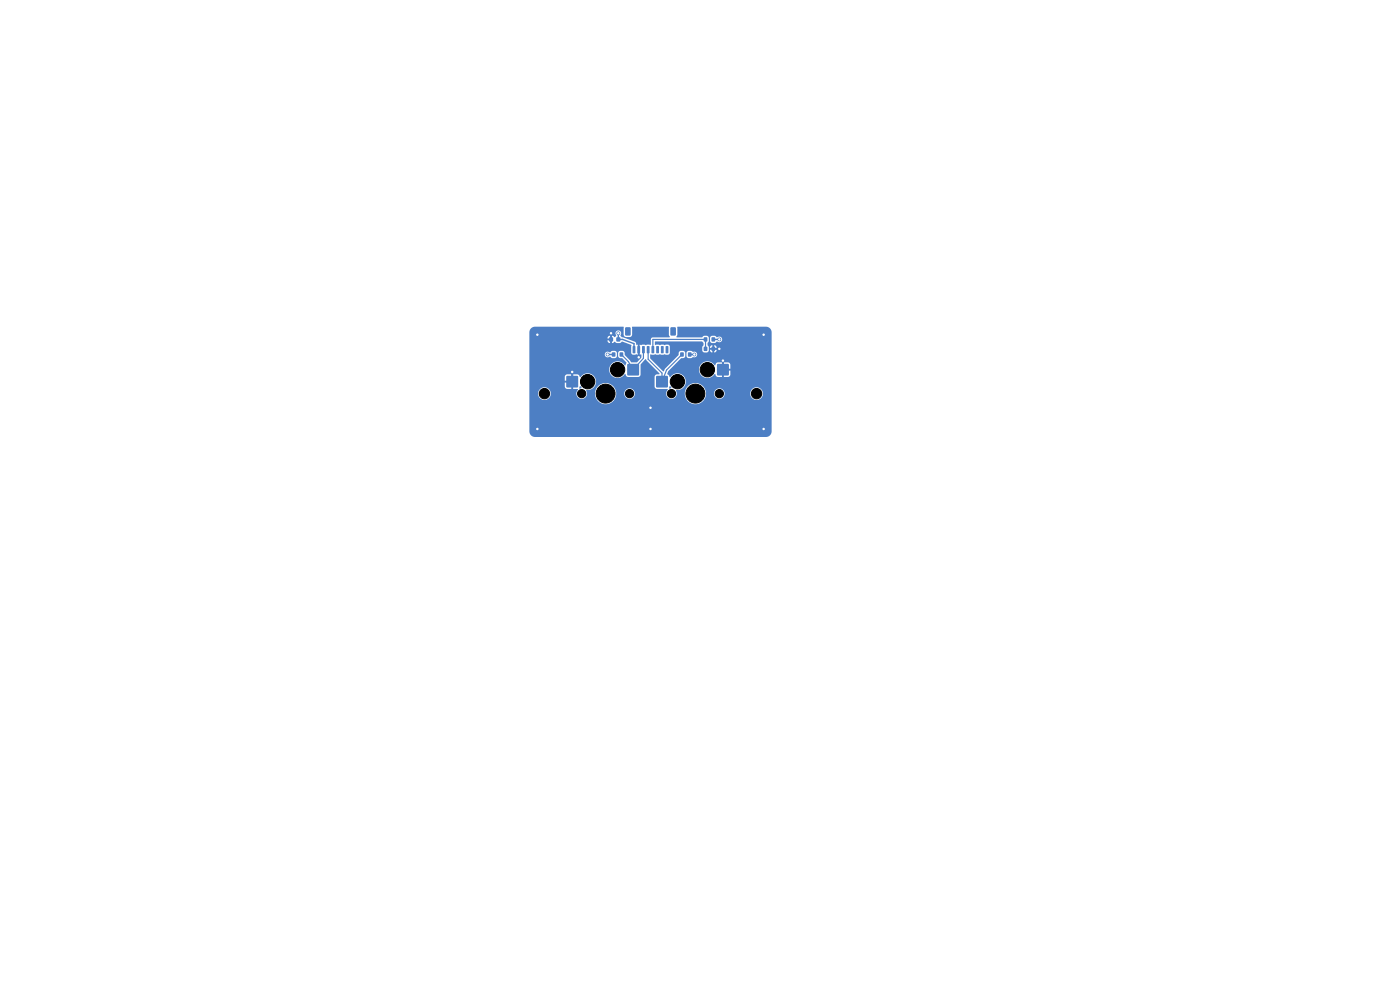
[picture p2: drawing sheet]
<svg xmlns="http://www.w3.org/2000/svg" width="297mm" height="210mm" viewBox="0 0 297 210" stroke-linecap="round" stroke-linejoin="round" font-family="sans-serif">
<g fill="#4d7fc4">
<path d="M129.8 74.8h.7v.8h-.7z"/>
<path d="M131.5 74.8h.7v.8h-.7z"/>
<path d="M129.2 71.6h.8v.8h-.8z"/>
<path d="M130.8 71.6h.8v.8h-.8z"/>
<path d="M134.2 73.4l.6 .1-.1 1.4h-.5z"/>
<path d="M135.2 73.4l.6 .1-.1 1.4h-.5z"/>
<path d="M136.2 73.4l.6 .1-.1 1.4h-.5z"/>
<path d="M137.2 73.4l.6 .1-.1 1.4h-.5z"/>
<path d="M138.2 73.4l.6 .1-.1 1.4h-.5z"/>
<path d="M139.2 73.4l.6 .1-.1 1.4h-.5z"/>
<path d="M140.2 73.4l.6 .1-.1 1.4h-.5z"/>
<path d="M141.2 73.4l.6 .1-.1 1.4h-.5z"/>
<path d="M132.7 69.5l.8-.1 .3 .2v1.4l-.2 .2h-.8l-.2-.2z"/>
<path d="M142.3 69.5l.9-.1 .2 .2v1.4l-.2 .2h-.8l-.2-.2z"/>
<path d="M144.3 74.8h.7v.8h-.7z"/>
<path d="M146 74.8h.7v.8h-.7z"/>
<path d="M149.3 71.6h.7v.8h-.7z"/>
<path d="M151 71.6h.7v.8h-.7z"/>
<path d="M139.2 79.8h2.4v2.3h-2.4z"/>
<path d="M152.2 77.2h2.4v2.4h-2.4z"/>
<path d="M120.2 79.8h2.4v2.3h-2.4z"/>
<path d="M133.1 77.2h2.4v2.4h-2.4z"/>
<path d="M149.3 73.6h.7v.8h-.7z"/>
<path d="M151 73.6h.7v.8h-.7z"/>
</g>
<g fill="#4d7fc4" stroke="#4d7fc4" stroke-width=".21">
<circle cx="147.3" cy="75.2" r=".3"/>
<circle cx="152.6" cy="72" r=".3"/>
<circle cx="131.2" cy="70.7" r=".3"/>
<circle cx="128.9" cy="75.2" r=".3"/>
<circle cx="152.6" cy="74" r=".3"/>
<circle cx="153.4" cy="76.5" r=".3"/>
<circle cx="129.6" cy="70.7" r=".3"/>
<circle cx="114" cy="71" r=".3"/>
<circle cx="135.5" cy="75.8" r=".3"/>
<circle cx="121.4" cy="78.9" r=".3"/>
<circle cx="162" cy="71" r=".3"/>
<circle cx="162" cy="91" r=".3"/>
<circle cx="114" cy="91" r=".3"/>
<circle cx="138" cy="91" r=".3"/>
<circle cx="138" cy="86.5" r=".3"/>
</g>
<path d="M128.9 75.2h1.3M129.6 70.7v1.3M131.2 70.7v1.3h.9l2.4 .9v1.3M135.5 74.2v1.6M146.3 75.2h1M151.3 72h1.3M151.3 74h1.3" fill="none" stroke="#4d7fc4" stroke-width=".3"/>
<path d="M121.4 78.9v2.1M153.4 76.5v1.9" fill="none" stroke="#4d7fc4" stroke-width=".4"/>
<path d="M136.5 74.2v1.8l-2.2 2.4-1-1.7-1.5-1.5M137.5 74.2v2l2.9 2.9v1.9l1-2.5 3.3-3.3M149.7 74v-2h-11.2v2.2" fill="none" stroke="#4d7fc4" stroke-width=".25"/>
<g fill="#4d7fc4">
<path d="M123 81.9h.2l.1 .5h-.4z"/>
<path d="M112.7 69.6l.8-.3h18.7l.1 .1 .1 1.8 .3 .3h.9l.5-.4 .1-1.8h7.7v1.7l.2 .5-3.7 .1-.3 .2-.1 1.4-1.7-.1-.3 .1-.3-.1v2.2l.4-.1v.6l-1 1.1-1.2-.1-1.3-1.5-.2-.7-.3-.2-.8 .2-.2 .3 .1 .8 .3 .3h.5l.9 .9-.2 .6a1.83 1.83 0 0 0-2.6-.6 1.83 1.83 0 0 0-.6 2.5 1.86 1.86 0 0 0 3.1-.1l.3 .5 .3 .2 2.4-.1 .3-.4v-2.2l1.1-1.1 2.9 3.1-.1 .1-.7 .1-.2 .3v2.4l.4 .3 2.4 .1a1.16 1.16 0 0 0 .3 1.9 1.16 1.16 0 0 0 1.6-1.1h1.7v.2a2.25 2.25 0 0 0 2.3 2.2 2.25 2.25 0 0 0 2.2-2.4h1.7v.2a1.13 1.13 0 0 0 1.2 1 1.13 1.13 0 0 0 1-1.2h5.4v.2a1.35 1.35 0 0 0 2.1 1.1 1.35 1.35 0 0 0 0-2.4 1.35 1.35 0 0 0-2.1 1.1h-5.4v-.2a1.13 1.13 0 0 0-1.2-.8 1.13 1.13 0 0 0-1 1h-1.7a2.26 2.26 0 0 0-2.3-2.2 2.26 2.26 0 0 0-2.2 2.2h-1.7l-.2-.6a1.82 1.82 0 0 0 1.9-2.6 1.82 1.82 0 0 0-3.2-.2l-.6-.7 .3-.5 .4-.5h6.1a1.83 1.83 0 0 0 1.3 1.8 1.83 1.83 0 0 0 2.1-.8l.2 .5 .3 .2 2.5-.1 .2-.3v-1h-1.3v1.4h-.4v-1.8h1.7v-.8l-.4-.5h-.9v1.3h-.4v-1.3h-1.1l-.4 .6a1.81 1.81 0 0 0-2-.8 1.81 1.81 0 0 0-1.4 1.6h-6.1l2.3-2.3 .7-.2 .2-.9h.2v.7l.3 .3 .7 .1 .5-.2a.64 .64 0 0 0 .8-.7 .64 .64 0 0 0-1-.5l-.3-.2h-.6l-.4 .5h-.2l-.4-.5-.8 .1-.2 .3-.1 .5-2.8 2.9-.3 .6-2.9-2.8 .1-.8 3.7 .1 .4-.4v-1.4l-.1-.3-.3-.1-2.7 .1-.1-.7 .1-.1h9.9l.3 .4v.5l-.2 .3v.8l.4 .4 .7-.1 .3-.4h.2l.4 .5 .8-.1 .2-.5h-.5v.6h-.4v-.6l-.7 .1v-.6l1.6 .1a.5 .5 0 0 0-.5-.6v.6h-.4v-.6l-.3 .2-.2 .3h-.2l-.3-.5v-.5l.3-.3v-.7h.2v.7l.3 .3 .7 .1 .4-.3a.69 .69 0 0 0 .9 0 .69 .69 0 0 0 .2-.9 .86 .86 0 0 0-1-.1l-.5-.3h-.5l-.3 .2-.2 .3h-.2l-.3-.4-.7-.1-.5 .4h-5.3l-.1-.2 .2-.4v-1.6l18.8-.1a1.2 1.2 0 0 1 1.2 1.2v21a1.2 1.2 0 0 1-1.2 1.2h-49a1.2 1.2 0 0 1-1.2-1.2v-8.1h1.8a1.35 1.35 0 0 0 1.9 1.4 1.35 1.35 0 0 0 .4-2.3 1.35 1.35 0 0 0-2.2 .7l-.1 .2h-1.8v-1.4h7.5l.4 .5h1v-1.3h-1.4v.8h-7.5v-2.1h7.5v.9h1.4v-1.4h.4v3.1h.9l.1 .1a1.14 1.14 0 0 0 .4 1.9 1.14 1.14 0 0 0 1.5-1.1h1.7v.2a2.25 2.25 0 0 0 2.4 2.2 2.25 2.25 0 0 0 2.1-2.4h1.7v.2a1.13 1.13 0 0 0 1.7 .9 1.13 1.13 0 0 0 0-2 1.13 1.13 0 0 0-1.7 .9h-1.7a2.26 2.26 0 0 0-2.2-2.2 2.26 2.26 0 0 0-2.3 2.2h-1.7l-.1-.6a1.82 1.82 0 0 0 1.9-2.6 1.82 1.82 0 0 0-3.2-.2l-.3-.4-.3-.2h-2.3l-.4 .5h-7.5v-4.8h16v.2a.75 .75 0 0 0 1.2 .4l.4 .3h.5l.5-.4-.2-1-.8-.2a.86 .86 0 0 1-1.1 .2l-.4 .2-.1 .3h-16v-2.8h16.6l.1 .3 .4 .2v-.6l-17.1 .1v-.6l17.1 .1v-.6h.4v1.6l.6-.3 .4 .3h.7l.5-.3 1.9 .7v1.8l.4 .2 .7-.1 .3 .2v-2.2h-.3l-.3-.6-2.8-1-.3-.3a.65 .65 0 0 0 .1-.9 .65 .65 0 0 0-.9 0 .65 .65 0 0 0-.1 .9v.1a.29 .29 0 0 1-.3 .2 .29 .29 0 0 1-.3-.2l-.8-.1-.4 .5h-16.6v-1.4z"/>
<path d="M142 81.9h.2l.2 .5h-.5z"/>
</g>
<g fill="#fff" stroke="#fff" stroke-width=".21">
<circle cx="147.3" cy="75.2" r=".15"/>
<circle cx="152.6" cy="72" r=".15"/>
<circle cx="131.2" cy="70.7" r=".15"/>
<circle cx="128.9" cy="75.2" r=".15"/>
<circle cx="152.6" cy="74" r=".15"/>
<circle cx="153.4" cy="76.5" r=".15"/>
<circle cx="129.6" cy="70.7" r=".15"/>
<circle cx="114" cy="71" r=".15"/>
<circle cx="135.5" cy="75.8" r=".15"/>
<circle cx="121.4" cy="78.9" r=".15"/>
<circle cx="162" cy="71" r=".15"/>
<circle cx="162" cy="91" r=".15"/>
<circle cx="114" cy="91" r=".15"/>
<circle cx="138" cy="91" r=".15"/>
<circle cx="138" cy="86.5" r=".15"/>
</g>
<g fill="#000" stroke="#000" stroke-width=".21">
<circle cx="131" cy="78.4" r="1.52"/>
<circle cx="150.1" cy="78.4" r="1.52"/>
<circle cx="115.5" cy="83.5" r="1.1"/>
<circle cx="123.4" cy="83.5" r=".87"/>
<circle cx="124.7" cy="81" r="1.52"/>
<circle cx="128.5" cy="83.5" r="2"/>
<circle cx="133.6" cy="83.5" r=".87"/>
<circle cx="142.4" cy="83.5" r=".87"/>
<circle cx="143.7" cy="81" r="1.52"/>
<circle cx="147.5" cy="83.5" r="2"/>
<circle cx="152.6" cy="83.5" r=".87"/>
<circle cx="160.5" cy="83.5" r="1.1"/>
</g>
</svg>
